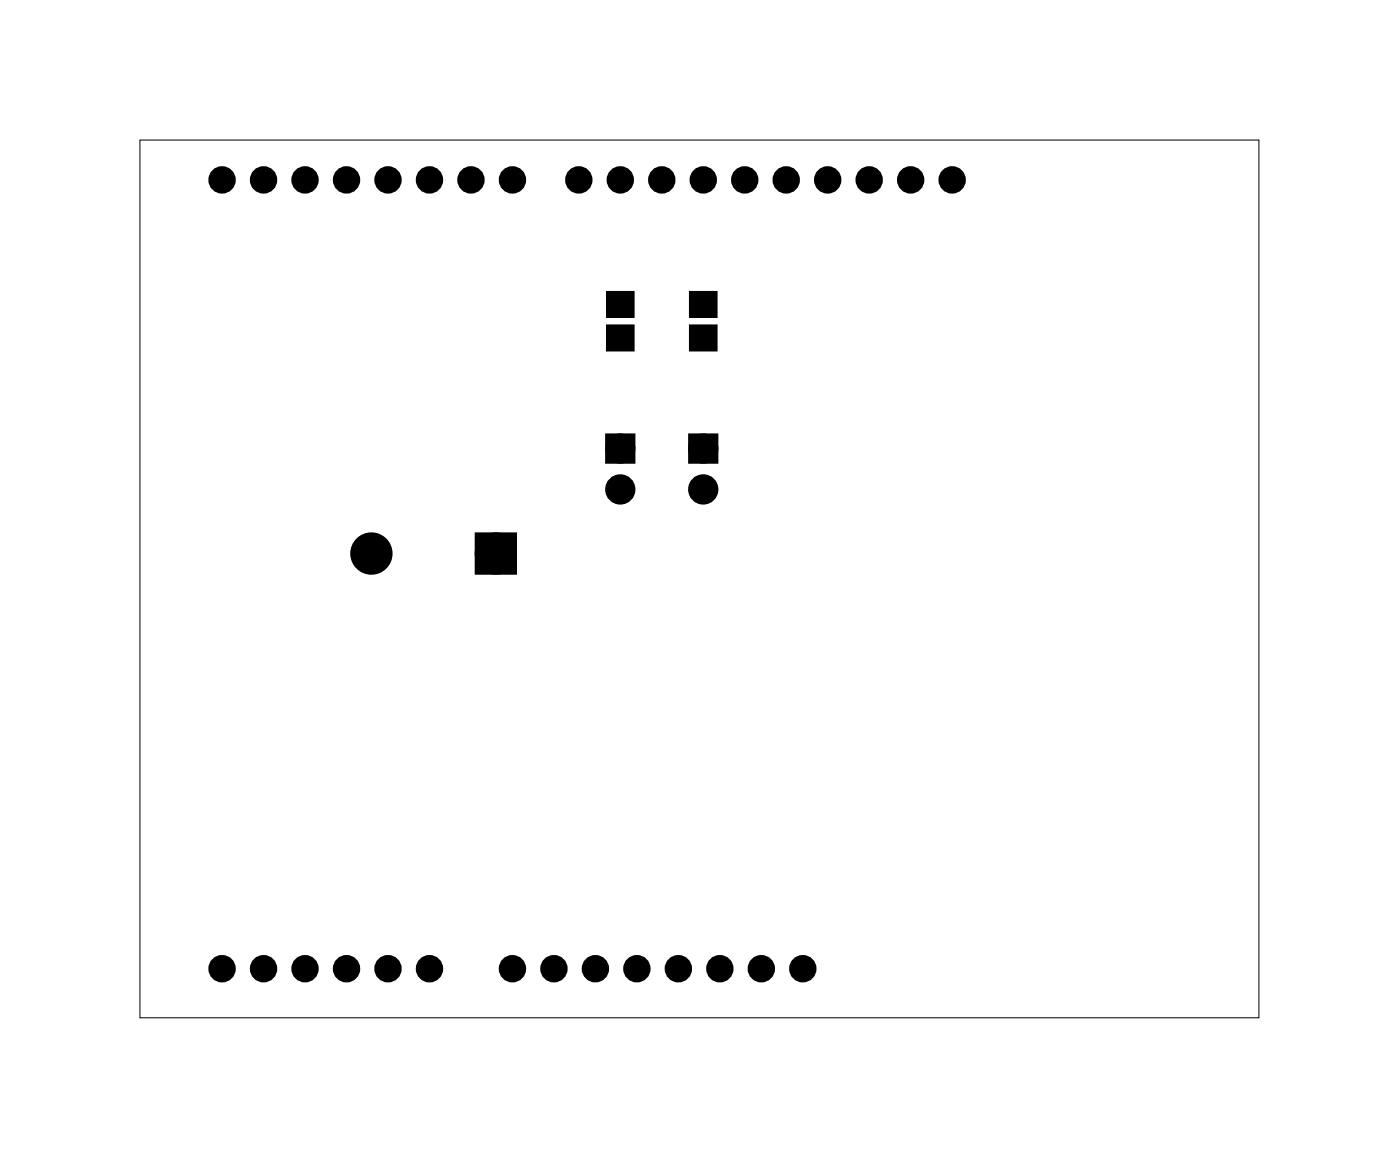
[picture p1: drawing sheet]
<svg xmlns="http://www.w3.org/2000/svg" width="86mm" height="71mm" viewBox="0 0 86 71" stroke-linecap="round" stroke-linejoin="round" font-family="sans-serif">
<path d="M8.6 8.6h68.5v53.7h-68.5z" fill="none" stroke="#000" stroke-width=".06"/>
<path d="M37.2 17.9h1.5v1.4h-1.5zM37.2 20h1.5v1.4h-1.5zM42.3 17.9h1.5v1.4h-1.5zM42.3 20h1.5v1.4h-1.5zM29.4 33h1.9v1.8h-1.9zM37.4 26.8h1.2v1.2h-1.2zM42.5 26.8h1.2v1.2h-1.2z" fill="#000"/>
<g fill="none" stroke="#000" stroke-width=".76" stroke-linecap="butt">
<path d="M29.4 33h1.9v1.8h-1.9z"/>
<circle cx="22.7" cy="33.9" r=".91"/>
<circle cx="30.4" cy="33.9" r=".91"/>
</g>
<g fill="#000">
<circle cx="13.6" cy="11" r=".57"/>
<circle cx="16.1" cy="11" r=".57"/>
<circle cx="18.7" cy="11" r=".57"/>
<circle cx="21.2" cy="11" r=".57"/>
<circle cx="23.8" cy="11" r=".57"/>
<circle cx="26.3" cy="11" r=".57"/>
<circle cx="28.8" cy="11" r=".57"/>
<circle cx="31.4" cy="11" r=".57"/>
<circle cx="35.4" cy="11" r=".57"/>
<circle cx="38" cy="11" r=".57"/>
<circle cx="40.5" cy="11" r=".57"/>
<circle cx="43.1" cy="11" r=".57"/>
<circle cx="45.6" cy="11" r=".57"/>
<circle cx="48.1" cy="11" r=".57"/>
<circle cx="50.7" cy="11" r=".57"/>
<circle cx="53.2" cy="11" r=".57"/>
<circle cx="55.8" cy="11" r=".57"/>
<circle cx="58.3" cy="11" r=".57"/>
<circle cx="22.7" cy="33.9" r=".91"/>
<circle cx="30.4" cy="33.9" r=".91"/>
<circle cx="38" cy="27.4" r=".6"/>
<circle cx="38" cy="29.9" r=".6"/>
<circle cx="43.1" cy="27.4" r=".6"/>
<circle cx="43.1" cy="29.9" r=".6"/>
<circle cx="13.6" cy="59.3" r=".57"/>
<circle cx="16.1" cy="59.3" r=".57"/>
<circle cx="18.7" cy="59.3" r=".57"/>
<circle cx="21.2" cy="59.3" r=".57"/>
<circle cx="23.8" cy="59.3" r=".57"/>
<circle cx="26.3" cy="59.3" r=".57"/>
<circle cx="31.4" cy="59.3" r=".57"/>
<circle cx="33.9" cy="59.3" r=".57"/>
<circle cx="36.5" cy="59.3" r=".57"/>
<circle cx="39" cy="59.3" r=".57"/>
<circle cx="41.5" cy="59.3" r=".57"/>
<circle cx="44.1" cy="59.3" r=".57"/>
<circle cx="46.6" cy="59.3" r=".57"/>
<circle cx="49.2" cy="59.3" r=".57"/>
</g>
<g fill="none" stroke="#000" stroke-width=".54">
<circle cx="13.6" cy="11" r=".57"/>
<circle cx="16.1" cy="11" r=".57"/>
<circle cx="18.7" cy="11" r=".57"/>
<circle cx="21.2" cy="11" r=".57"/>
<circle cx="23.8" cy="11" r=".57"/>
<circle cx="26.3" cy="11" r=".57"/>
<circle cx="28.8" cy="11" r=".57"/>
<circle cx="31.4" cy="11" r=".57"/>
<circle cx="35.4" cy="11" r=".57"/>
<circle cx="38" cy="11" r=".57"/>
<circle cx="40.5" cy="11" r=".57"/>
<circle cx="43.1" cy="11" r=".57"/>
<circle cx="45.6" cy="11" r=".57"/>
<circle cx="48.1" cy="11" r=".57"/>
<circle cx="50.7" cy="11" r=".57"/>
<circle cx="53.2" cy="11" r=".57"/>
<circle cx="55.8" cy="11" r=".57"/>
<circle cx="58.3" cy="11" r=".57"/>
<circle cx="13.6" cy="59.3" r=".57"/>
<circle cx="16.1" cy="59.3" r=".57"/>
<circle cx="18.7" cy="59.3" r=".57"/>
<circle cx="21.2" cy="59.3" r=".57"/>
<circle cx="23.8" cy="59.3" r=".57"/>
<circle cx="26.3" cy="59.3" r=".57"/>
<circle cx="31.4" cy="59.3" r=".57"/>
<circle cx="33.9" cy="59.3" r=".57"/>
<circle cx="36.5" cy="59.3" r=".57"/>
<circle cx="39" cy="59.3" r=".57"/>
<circle cx="41.5" cy="59.3" r=".57"/>
<circle cx="44.1" cy="59.3" r=".57"/>
<circle cx="46.6" cy="59.3" r=".57"/>
<circle cx="49.2" cy="59.3" r=".57"/>
</g>
<g fill="none" stroke="#000" stroke-width=".65" stroke-linecap="butt">
<path d="M37.4 26.8h1.2v1.2h-1.2zM42.5 26.8h1.2v1.2h-1.2z"/>
<circle cx="38" cy="27.4" r=".6"/>
<circle cx="38" cy="29.9" r=".6"/>
<circle cx="43.1" cy="27.4" r=".6"/>
<circle cx="43.1" cy="29.9" r=".6"/>
</g>
<path d="M37.2 17.9h1.5v1.4h-1.5zM37.2 20h1.5v1.4h-1.5zM42.3 17.9h1.5v1.4h-1.5zM42.3 20h1.5v1.4h-1.5z" fill="none" stroke="#000" stroke-width=".25"/>
</svg>
